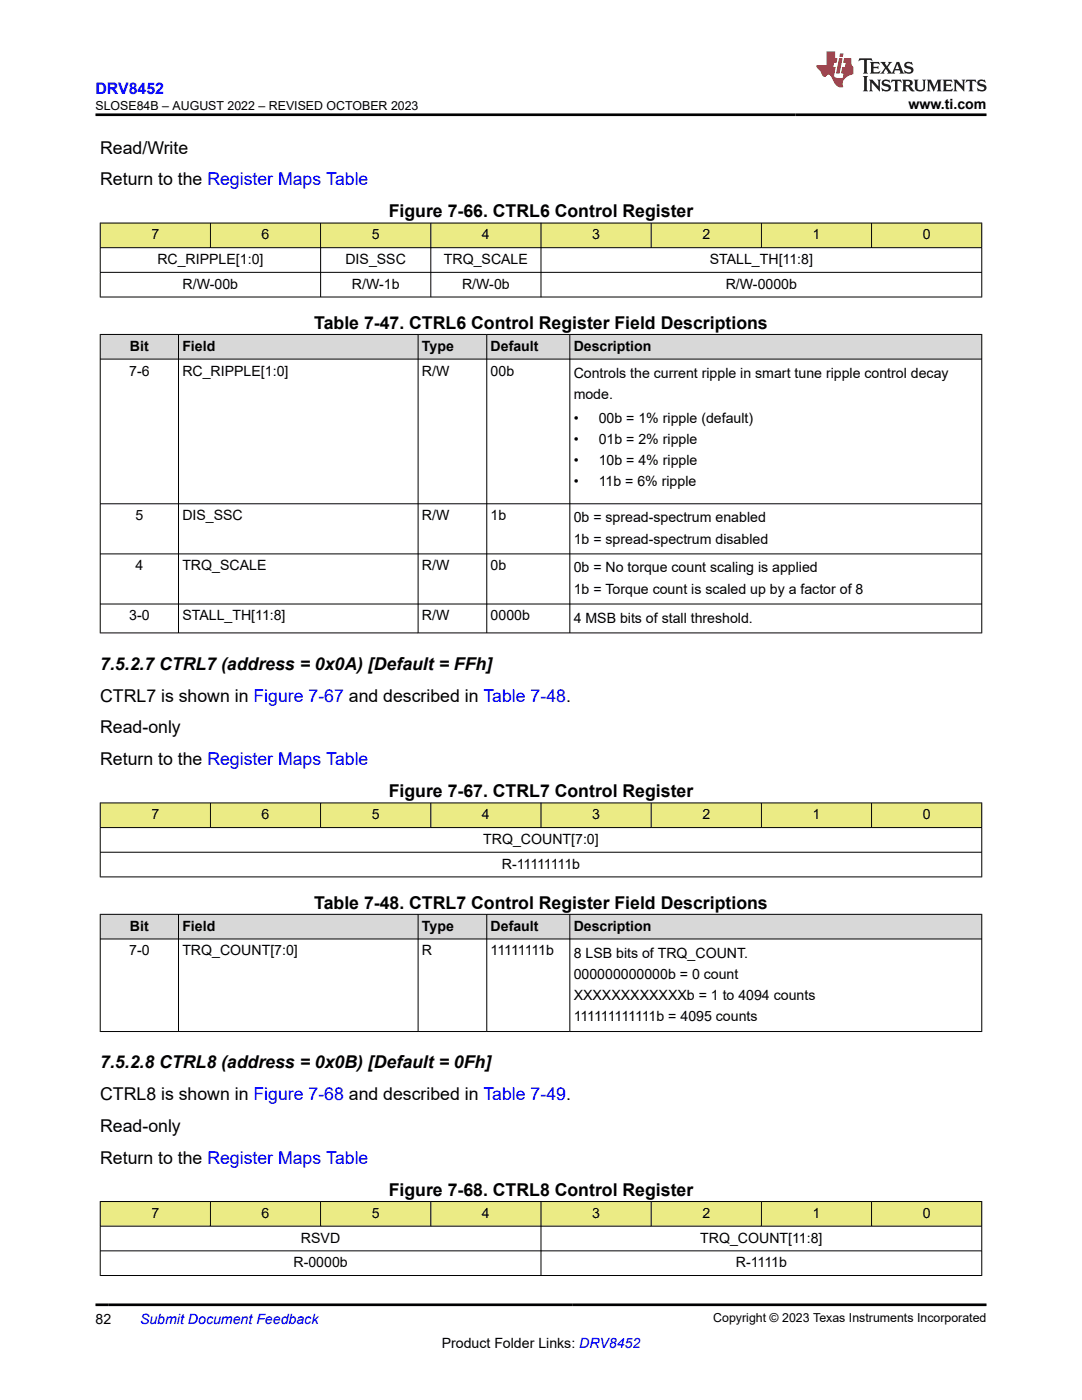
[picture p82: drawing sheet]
<svg xmlns="http://www.w3.org/2000/svg" width="216mm" height="279mm" viewBox="0 0 216 279" stroke-linecap="round" stroke-linejoin="round" font-family="sans-serif">
<defs><g id="words">
<g font-size="3.5">
<text x="20" y="30.6">Read/Write</text>
<text x="20" y="37">Return to the Register Maps Table</text>
<text x="77.6" y="43.3">Figure 7-66. CTRL6 Control Register</text>
<text x="62.7" y="65.6">Table 7-47. CTRL6 Control Register Field Descriptions</text>
<text x="20" y="133.7">7.5.2.7 CTRL7 (address = 0x0A) [Default = FFh]</text>
<text x="20" y="140">CTRL7 is shown in Figure 7-67 and described in Table 7-48.</text>
<text x="20" y="146.4">Read-only</text>
<text x="20" y="152.7">Return to the Register Maps Table</text>
<text x="77.6" y="159.1">Figure 7-67. CTRL7 Control Register</text>
<text x="62.7" y="181.3">Table 7-48. CTRL7 Control Register Field Descriptions</text>
<text x="20" y="213.2">7.5.2.8 CTRL8 (address = 0x0B) [Default = 0Fh]</text>
<text x="20" y="219.6">CTRL8 is shown in Figure 7-68 and described in Table 7-49.</text>
<text x="20" y="225.9">Read-only</text>
<text x="20" y="232.3">Return to the Register Maps Table</text>
<text x="77.6" y="238.6">Figure 7-68. CTRL8 Control Register</text>
</g>
<text font-size="3.2" fill="#00f" x="19" y="18.7">DRV8452</text>
<g font-size="2.8">
<text x="181.3" y="21.8">www.ti.com</text>
<text x="30.2" y="47.8">7</text>
<text x="52.2" y="47.8">6</text>
<text x="74.2" y="47.8">5</text>
<text x="96.2" y="47.8">4</text>
<text x="118.2" y="47.8">3</text>
<text x="140.1" y="47.8">2</text>
<text x="162.1" y="47.8">1</text>
<text x="184.1" y="47.8">0</text>
<text x="31.4" y="52.7">RC_RIPPLE[1:0]</text>
<text x="68.9" y="52.7">DIS_SSC</text>
<text x="88.6" y="52.7">TRQ_SCALE</text>
<text x="141.6" y="52.7">STALL_TH[11:8]</text>
<text x="36.4" y="57.6">R/W-00b</text>
<text x="70.2" y="57.6">R/W-1b</text>
<text x="92.2" y="57.6">R/W-0b</text>
<text x="144.8" y="57.6">R/W-0000b</text>
<text x="25.9" y="70">Bit</text>
<text x="36.4" y="70">Field</text>
<text x="84.2" y="70">Type</text>
<text x="97.9" y="70">Default</text>
<text x="114.5" y="70">Description</text>
<text x="25.8" y="74.9">7-6</text>
<text x="36.4" y="74.9">RC_RIPPLE[1:0]</text>
<text x="84.2" y="74.9">R/W</text>
<text x="97.9" y="74.9">00b</text>
<text x="114.5" y="75.4">Controls the current ripple in smart tune ripple control decay</text>
<text x="114.5" y="79.6">mode.</text>
<text x="114.5" y="84.4">•</text>
<text x="114.5" y="88.6">•</text>
<text x="119.5" y="84.4">00b = 1% ripple (default)</text>
<text x="119.5" y="88.6">01b = 2% ripple</text>
<text x="114.5" y="92.8">•</text>
<text x="119.5" y="92.8">10b = 4% ripple</text>
<text x="114.5" y="97.1">•</text>
<text x="119.5" y="97.1">11b = 6% ripple</text>
<text x="27" y="103.8">5</text>
<text x="36.4" y="103.8">DIS_SSC</text>
<text x="84.2" y="103.8">R/W</text>
<text x="97.9" y="103.8">1b</text>
<text x="114.5" y="104.2">0b = spread-spectrum enabled</text>
<text x="27" y="113.8">4</text>
<text x="36.4" y="113.8">TRQ_SCALE</text>
<text x="84.2" y="113.8">R/W</text>
<text x="97.9" y="113.8">0b</text>
<text x="114.5" y="108.5">1b = spread-spectrum disabled</text>
<text x="114.5" y="114.2">0b = No torque count scaling is applied</text>
<text x="114.5" y="118.5">1b = Torque count is scaled up by a factor of 8</text>
<text x="25.8" y="123.8">3-0</text>
<text x="36.4" y="123.8">STALL_TH[11:8]</text>
<text x="84.2" y="123.8">R/W</text>
<text x="97.9" y="123.8">0000b</text>
<text x="114.5" y="124.2">4 MSB bits of stall threshold.</text>
<text x="30.2" y="163.5">7</text>
<text x="52.2" y="163.5">6</text>
<text x="74.2" y="163.5">5</text>
<text x="96.2" y="163.5">4</text>
<text x="118.2" y="163.5">3</text>
<text x="140.1" y="163.5">2</text>
<text x="162.1" y="163.5">1</text>
<text x="184.1" y="163.5">0</text>
<text x="96.4" y="168.4">TRQ_COUNT[7:0]</text>
<text x="100.1" y="173.4">R-11111111b</text>
<text x="25.9" y="185.7">Bit</text>
<text x="36.4" y="185.7">Field</text>
<text x="84.2" y="185.7">Type</text>
<text x="97.9" y="185.7">Default</text>
<text x="114.5" y="185.7">Description</text>
<text x="25.8" y="190.7">7-0</text>
<text x="36.4" y="190.7">TRQ_COUNT[7:0]</text>
<text x="84.2" y="190.7">R</text>
<text x="97.9" y="190.7">11111111b</text>
<text x="114.5" y="191.1">8 LSB bits of TRQ_COUNT.</text>
<text x="114.5" y="195.3">000000000000b = 0 count</text>
<text x="114.5" y="199.6">XXXXXXXXXXXXb = 1 to 4094 counts</text>
<text x="114.5" y="203.8">111111111111b = 4095 counts</text>
<text x="30.2" y="243.1">7</text>
<text x="52.2" y="243.1">6</text>
<text x="74.2" y="243.1">5</text>
<text x="96.2" y="243.1">4</text>
<text x="118.2" y="243.1">3</text>
<text x="140.1" y="243.1">2</text>
<text x="162.1" y="243.1">1</text>
<text x="184.1" y="243.1">0</text>
<text x="60.1" y="248">RSVD</text>
<text x="139.7" y="248">TRQ_COUNT[11:8]</text>
<text x="58.6" y="252.9">R-0000b</text>
<text x="146.8" y="252.9">R-1111b</text>
<text x="19" y="264.2">82</text>
<text x="88.1" y="269">Product Folder Links: DRV8452</text>
</g>
<text font-size="2.8" fill="#00f" x="27.9" y="264.2">Submit Document Feedback</text>
<g font-size="2.5">
<text x="19.1" y="21.9">SLOSE84B – AUGUST 2022 – REVISED OCTOBER 2023</text>
<text x="142.3" y="263.9">Copyright © 2023 Texas Instruments Incorporated</text>
</g>
</g></defs>
<g fill="#ebeb85">
<path d="M20 44.5h175.9v4.9h-175.9z" fill-rule="evenodd"/>
<path d="M20.1 44.6h21.8v4.8h-21.8z" fill-rule="evenodd"/>
<path d="M42 44.6h21.9v4.8h-21.9z" fill-rule="evenodd"/>
<path d="M64 44.6h21.9v4.8h-21.9z" fill-rule="evenodd"/>
<path d="M86 44.6h21.9v4.8h-21.9z" fill-rule="evenodd"/>
<path d="M108 44.6h21.9v4.8h-21.9z" fill-rule="evenodd"/>
<path d="M130 44.6h21.9v4.8h-21.9z" fill-rule="evenodd"/>
<path d="M152 44.6h21.9v4.8h-21.9z" fill-rule="evenodd"/>
<path d="M174 44.6h21.8v4.8h-21.8z" fill-rule="evenodd"/>
</g>
<g fill="none" stroke="#000" stroke-width=".2">
<path d="M19.9 44.5h176.1M19.9 49.4h176.1M19.9 54.4h176.1M19.9 59.3h176.1M20 44.4v14.9M42 44.4v5.1M64 44.4v14.9M86 44.4v14.9M107.9 44.4v14.9M129.9 44.4v5.1M151.9 44.4v5.1M173.9 44.4v5.1"/>
<path d="M195.9 44.4v14.9"/>
</g>
<g fill="#d8d8d8">
<path d="M20 66.7h175.9v5h-175.9z" fill-rule="evenodd"/>
<path d="M20.1 66.8h15.5v4.8h-15.5z" fill-rule="evenodd"/>
<path d="M35.7 66.8h47.7v4.8h-47.7z" fill-rule="evenodd"/>
<path d="M83.5 66.8h13.6v4.8h-13.6z" fill-rule="evenodd"/>
<path d="M97.2 66.8h16.4v4.8h-16.4z" fill-rule="evenodd"/>
<path d="M113.8 66.8h82v4.8h-82z" fill-rule="evenodd"/>
</g>
<path d="M19.9 66.7h176.1M19.9 71.7h176.1M20 66.7v59.7M35.6 66.7v59.7M83.4 66.7v59.7M97.1 66.7v59.7M113.7 66.7v59.7M195.9 66.7v59.7M19.9 100.5h176.1M19.9 110.5h176.1M19.9 120.5h176.1M19.9 126.3h176.1" fill="none" stroke="#000" stroke-width=".2"/>
<g fill="#ebeb85">
<path d="M20 160.2h175.9v5h-175.9z" fill-rule="evenodd"/>
<path d="M20.1 160.3h21.8v4.8h-21.8z" fill-rule="evenodd"/>
<path d="M42 160.3h21.9v4.8h-21.9z" fill-rule="evenodd"/>
<path d="M64 160.3h21.9v4.8h-21.9z" fill-rule="evenodd"/>
<path d="M86 160.3h21.9v4.8h-21.9z" fill-rule="evenodd"/>
<path d="M108 160.3h21.9v4.8h-21.9z" fill-rule="evenodd"/>
<path d="M130 160.3h21.9v4.8h-21.9z" fill-rule="evenodd"/>
<path d="M152 160.3h21.9v4.8h-21.9z" fill-rule="evenodd"/>
<path d="M174 160.3h21.8v4.8h-21.8z" fill-rule="evenodd"/>
</g>
<g fill="none" stroke="#000" stroke-width=".2">
<path d="M19.9 160.2h176.1M19.9 165.2h176.1M19.9 170.1h176.1M19.9 175h176.1M20 160.2v14.9M42 160.2v5M64 160.2v5M86 160.2v5M107.9 160.2v5M129.9 160.2v5M151.9 160.2v5M173.9 160.2v5"/>
<path d="M195.9 160.2v14.9"/>
</g>
<g fill="#d8d8d8">
<path d="M20 182.5h175.9v4.9h-175.9z" fill-rule="evenodd"/>
<path d="M20.1 182.5h15.5v4.8h-15.5z" fill-rule="evenodd"/>
<path d="M35.7 182.5h47.7v4.8h-47.7z" fill-rule="evenodd"/>
<path d="M83.5 182.5h13.6v4.8h-13.6z" fill-rule="evenodd"/>
<path d="M97.2 182.5h16.4v4.8h-16.4z" fill-rule="evenodd"/>
<path d="M113.8 182.5h82v4.8h-82z" fill-rule="evenodd"/>
</g>
<path d="M19.9 182.5h176.1M19.9 187.4h176.1M20 182.4v23.5M35.6 182.4v23.5M83.4 182.4v23.5M97.1 182.4v23.5M113.7 182.4v23.5M195.9 182.4v23.5M19.9 205.9h176.1" fill="none" stroke="#000" stroke-width=".2"/>
<g fill="#ebeb85">
<path d="M20 239.8h175.9v4.9h-175.9z" fill-rule="evenodd"/>
<path d="M20.1 239.9h21.8v4.8h-21.8z" fill-rule="evenodd"/>
<path d="M42 239.9h21.9v4.8h-21.9z" fill-rule="evenodd"/>
<path d="M64 239.9h21.9v4.8h-21.9z" fill-rule="evenodd"/>
<path d="M86 239.9h21.9v4.8h-21.9z" fill-rule="evenodd"/>
<path d="M108 239.9h21.9v4.8h-21.9z" fill-rule="evenodd"/>
<path d="M130 239.9h21.9v4.8h-21.9z" fill-rule="evenodd"/>
<path d="M152 239.9h21.9v4.8h-21.9z" fill-rule="evenodd"/>
<path d="M174 239.9h21.8v4.8h-21.8z" fill-rule="evenodd"/>
</g>
<g fill="none" stroke="#000" stroke-width=".2">
<path d="M19.9 239.8h176.1M20 239.7v14.9M42 239.7v5.1M64 239.7v5.1M86 239.7v5.1M107.9 239.7v14.9M129.9 239.7v5.1M151.9 239.7v5.1M173.9 239.7v5.1M195.9 239.7v14.9M19.9 244.7h176.1M19.9 249.6h176.1"/>
<path d="M19.9 254.6h176.1"/>
</g>
<path d="M171.5 11.6l-.2 .6 .5-.2h.6v.1v2.2l-.2 .4h1l-.2-.4v-2.2v-.1h.5l.5 .2-.1-.6zM173.6 12.4l.2 .3v1.6l-.2 .4h1.9l.1-.6a1.08 1.08 0 0 1-1.3 .2v-.7h.6l.4 .2v-.7l-.4 .2h-.6v-.5l.2-.2a1 1 0 0 1 1 .3l-.1-.5zM175.7 12.4l.9 1.1-1 1.2h.9l-.2-.2 .5-.8 .4 .8-.2 .2h1.6l-.2-.2 .2-.5h.9l.1 .5-.1 .2h.9l-.2-.4-.8-1.9h-.5l-.9 2.1-.9-1.1 .9-1h-.8l.2 .2-.4 .6-.4-.6 .2-.2zM179 12.8l.4 1h-.7zM180.7 12.5a.65 .65 0 0 0-.2 .7 .65 .65 0 0 0 .6 .5l.6 .1 .1 .3a.79 .79 0 0 1-.7 .4 .79 .79 0 0 1-.7-.5l.1 .7 .2-.1a.93 .93 0 0 0 1.1 0 .93 .93 0 0 0 .4-.9 1.46 1.46 0 0 0-1.2-.6l-.1-.3a1.09 1.09 0 0 1 1.2 .2l-.2-.6-.1 .1-.5-.2zM172.2 15.2l.2 .4v2.2l-.2 .4h1l-.2-.4v-2.2l.2-.4zM173.4 15.9l.2 .4v1.5l-.2 .4h.8l-.3-.4 .1-1.3 1.6 1.8v-2l.2-.4h-.7l.1 .2 .1 1.1-1.2-1.3zM176.2 16a.65 .65 0 0 0-.2 .8 .65 .65 0 0 0 .6 .4l.6 .2 .1 .2a.79 .79 0 0 1-.7 .4 .79 .79 0 0 1-.7-.5l.1 .7 .2-.1a.93 .93 0 0 0 1.1 .1 .93 .93 0 0 0 .4-1 1.46 1.46 0 0 0-1.2-.5l-.1-.4a1.09 1.09 0 0 1 1.2 .2l-.1-.6-.2 .1-.5-.1zM177.9 15.9l-.1 .6a.63 .63 0 0 1 .8-.3v1.6l-.3 .4h1l-.2-.4v-1.6a.66 .66 0 0 1 .8 .3l-.1-.6zM180 15.9l.2 .4v1.5l-.2 .4h1l-.2-.2-.1-.7h.5l.1 .2a.79 .79 0 0 0 1.2 .6l-1-.9a.61 .61 0 0 0 .6-.6 .61 .61 0 0 0-.5-.7zM180.8 16.2h.1a.47 .47 0 0 1 .5 .1 .47 .47 0 0 1 .1 .5l-.1 .1-.7 .1zM182.3 15.9l.2 .2a2.27 2.27 0 0 0 .4 2 1.04 1.04 0 0 0 1.7-.7v-1.3l.2-.2h-.8l.2 .4v1.1a.6 .6 0 0 1-.6 .6 .6 .6 0 0 1-.6-.6v-1.1l.3-.4zM184.9 15.9l.2 .4v1.5l-.2 .4h.8l-.3-.4v-1.4l.9 1.9 .9-1.9v1.4l-.3 .4h1l-.2-.4v-1.5l.2-.4h-.8l-.7 1.5-.6-1.5zM188.1 15.9l.2 .4v1.5l-.2 .4h1.9l.1-.6a1.09 1.09 0 0 1-1.3 .2v-.7h.6l.4 .2v-.6l-.4 .2h-.6v-.6l.2-.1a1.01 1.01 0 0 1 1 .3l-.1-.6zM190.2 15.9l.3 .4v1.5l-.3 .4h.8l-.2-.4v-1.3l1.6 1.8v-2l.2-.4h-.7l.2 .2v1.1l-1.2-1.3zM192.8 15.9l-.1 .6a.63 .63 0 0 1 .8-.3v1.6l-.3 .4h1l-.2-.4v-1.6a.66 .66 0 0 1 .8 .3l-.1-.6zM195.2 16a.65 .65 0 0 0-.2 .8 .65 .65 0 0 0 .6 .4l.6 .2 .2 .2a.79 .79 0 0 1-.7 .4 .79 .79 0 0 1-.7-.5l.1 .7 .2-.1a.93 .93 0 0 0 1 .1 .93 .93 0 0 0 .5-1 1.46 1.46 0 0 0-1.3-.5v-.4a1.09 1.09 0 0 1 1.2 .2l-.2-.6-.2 .1-.5-.1z" fill="#231f20"/>
<path d="M164.9 10.3v2.7h-2l.1 .4 .8 1a.95 .95 0 0 0 1 .9 .59 .59 0 0 1 .5-.4 .59 .59 0 0 1 .5 .3l.4 .8a1.59 1.59 0 0 0 2.1 1.4 1.61 1.61 0 0 1 1-2.3l1-.3-.1-1.5a1.59 1.59 0 0 1-.3-1.7h-1.5l-.2 .9h.6l-.2 .9h-.5l-.2 .9v.3l.4 .1-.1 .9h-.7a.73 .73 0 0 1-1-.7l.3-1.5h-.5l.1-.9h.5l.2-.9h-.5v-1.3zM167.4 11.6l-.6 3.1h.7l.6-3.1zM167.6 10.7l-.1 .6h.7l.1-.6z" fill="#ed1c24"/>
<path d="M19 22.9h177.8M19 260.4h177.8" fill="none" stroke="#000" stroke-width=".53"/>
<use href="#words"/>
</svg>
